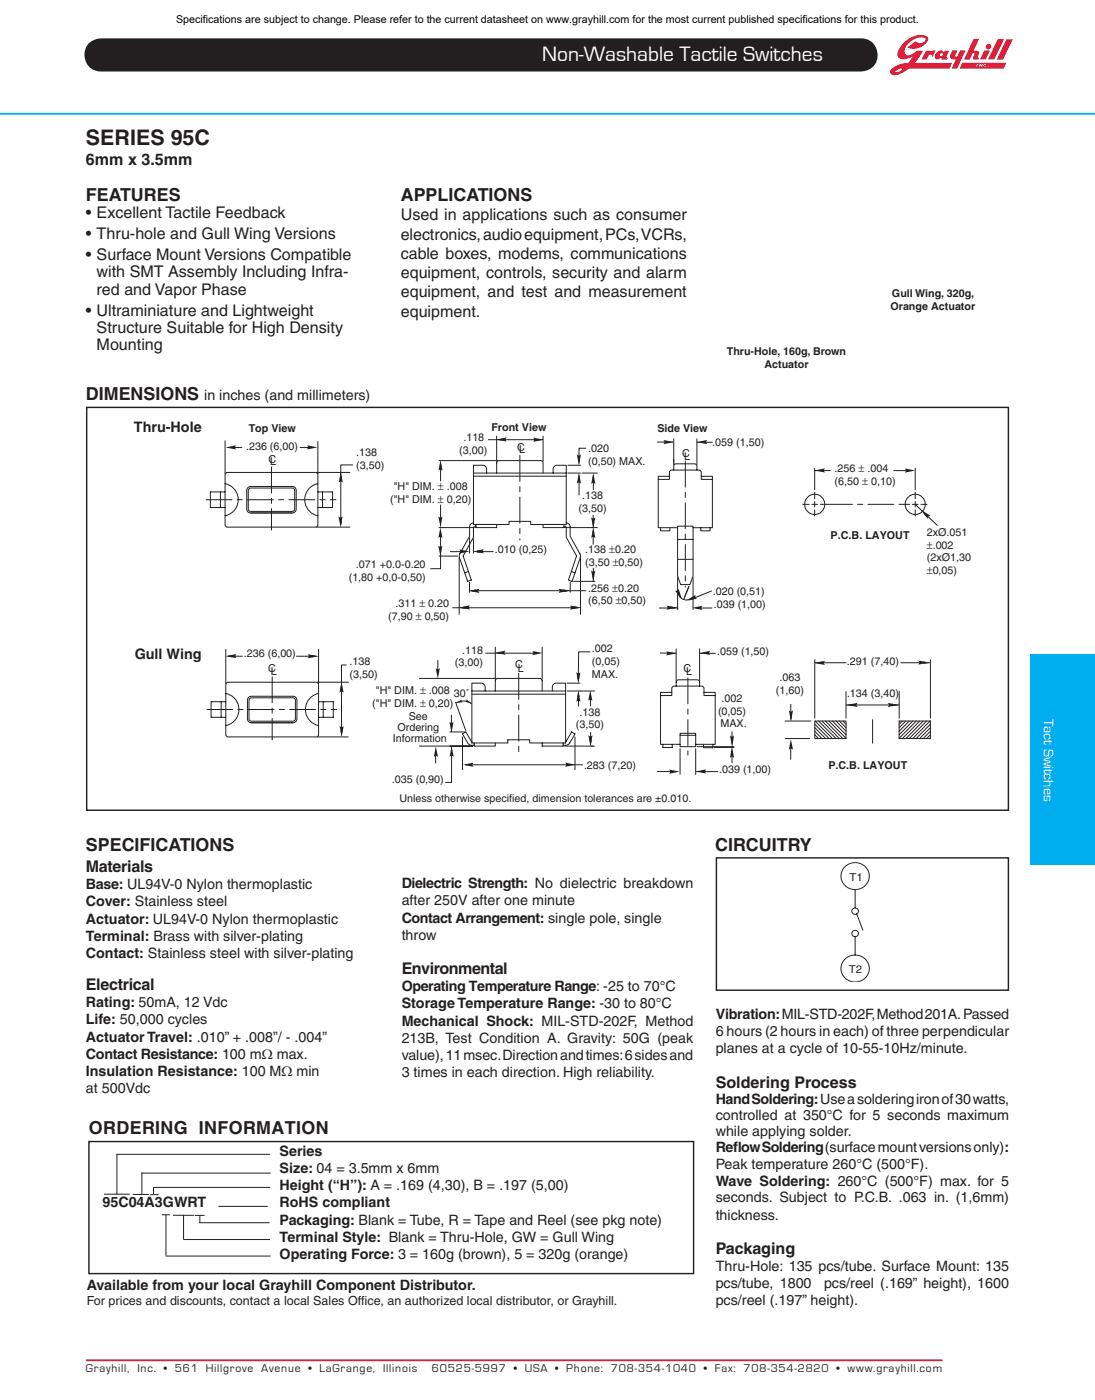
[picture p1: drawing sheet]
<svg xmlns="http://www.w3.org/2000/svg" width="216mm" height="276mm" viewBox="0 0 216 276" stroke-linecap="round" stroke-linejoin="round" font-family="sans-serif">
<defs><g id="words">
<text font-size="4.2" fill="#fff" x="106.9" y="12">Non-Washable Tactile Switches</text>
<text font-size="4.2" fill="#231f20" x="17" y="28.7">SERIES 95C</text>
<g font-size="3.5" fill="#231f20">
<text x="16.9" y="39.7">Feature</text>
<text x="30.9" y="39.7">s</text>
<text x="79" y="39.6">applicati</text>
<text x="96.3" y="39.6">o</text>
<text x="96.3" y="39.6">n</text>
<text x="96.3" y="39.6">s</text>
<text x="16.9" y="78.9">DIMENSIONS</text>
<text x="16.9" y="167.8">SPECIFIC</text>
<text x="30.7" y="167.8">A</text>
<text x="30.7" y="167.8">T</text>
<text x="37.6" y="167.8">IONS</text>
<text x="141" y="167.8">Ci rcuitry</text>
<text x="17.5" y="223.8">ORDERING INFORMA</text>
<text x="53.5" y="223.8">T</text>
<text x="58.4" y="223.8">ION</text>
</g>
<g font-size="3.2" fill="#231f20">
<text x="17" y="32.5">6mm x 3.5mm</text>
<text x="16.9" y="43.1">• Excellent Tactile Feedback</text>
<text x="16.9" y="47.2">• Thru-hole and Gull Wing Versions</text>
<text x="79" y="43.5">Used in applications such as consumer</text>
<text x="79" y="47.3">electronics,audioequipment,PCs,VCRs,</text>
<text x="16.9" y="51.4">• Surface Mount Versions Compatible</text>
<text x="79" y="51.1">cable boxes, modems, communications</text>
<text x="19" y="54.7">with SMT Assembly Including Infra-</text>
<text x="19" y="58.1">red and Vapor Phase</text>
<text x="79" y="54.9">equipment, controls, security and alarm</text>
<text x="79" y="58.7">equipment, and test and measurement</text>
<text x="16.9" y="62.3">• Ultraminiature and Lightweight</text>
<text x="19" y="65.7">Structure Suitable for High Density</text>
<text x="79" y="62.5">equipment.</text>
<text x="19" y="69">Mounting</text>
<text x="16.9" y="172.1">Materials</text>
<text x="16.9" y="195.3">Electrical</text>
<text x="79.2" y="192.2">Environmental</text>
<text x="141.1" y="214.6">Soldering Process</text>
<text x="141.1" y="247.4">Packaging</text>
</g>
<g font-size="2.9" fill="#231f20">
<text x="26.4" y="85.3">Thru-Hole</text>
<text x="26.6" y="130">Gull Wing</text>
</g>
<g font-size="2.8" fill="#231f20">
<text x="40.3" y="78.9">in inches (and millimeters)</text>
<text x="16.9" y="175.4">Base: UL94V-0 Nylon thermoplastic</text>
<text x="16.9" y="178.8">Cover: Stainless steel</text>
<text x="79.2" y="175.2">Dielectric Strength: No dielectric breakdown</text>
<text x="79.2" y="178.6">after 250V after one minute</text>
<text x="16.9" y="182.2">Actuator: UL94V-0 Nylon thermoplastic</text>
<text x="16.9" y="185.6">Terminal: Brass with silver-plating</text>
<text x="79.2" y="182">Contact Arrangement: single pole, single</text>
<text x="79.2" y="185.4">throw</text>
<text x="16.9" y="189">Contact: Stainless steel with silver-plating</text>
<text x="79.2" y="195.6">Operating Temperature Range: -25 to 70°C</text>
<text x="16.9" y="198.7">Rating: 50mA, 12 Vdc</text>
<text x="16.9" y="202.1">Life: 50,000 cycles</text>
<text x="79.2" y="198.9">Storage Temperature Range: -30 to 80°C</text>
<text x="79.2" y="202.3">Mechanical Shock: MIL-STD-202F, Method</text>
<text x="141.1" y="201.1">Vibration:MIL-STD-202F,Method201A.Passed</text>
<text x="16.9" y="205.5">Actuator Travel: .010” + .008”/ - .004”</text>
<text x="16.9" y="208.9">Contact Resistance: 100 mΩ max.</text>
<text x="79.2" y="205.7">213B, Test Condition A. Gravity: 50G (peak</text>
<text x="79.2" y="209.1">value),11msec.Directionandtimes:6sidesand</text>
<text x="141.1" y="204.4">6 hours (2 hours in each) of three perpendicular</text>
<text x="141.1" y="207.8">planes at a cycle of 10-55-10Hz/minute.</text>
<text x="16.9" y="212.3">Insulation Resistance: 100 MΩ min</text>
<text x="16.9" y="215.7">at 500Vdc</text>
<text x="79.2" y="212.5">3 times in each direction. High reliability.</text>
<text x="141.1" y="217.8">Hand Soldering:Useasolderingironof30watts,</text>
<text x="141.1" y="221">controlled at 350°C for 5 seconds maximum</text>
<text x="141.1" y="224.1">while applying solder.</text>
<text x="141.1" y="227.3">Ref</text>
<text x="144.5" y="227.3">low Soldering(surfacemountversionsonly):</text>
<text x="55.1" y="228.1">Series</text>
<text x="55.1" y="231.5">Size: 04 = 3.5mm x 6mm</text>
<text x="141.1" y="230.7">Peak temperature 260°C (500°F).</text>
<text x="20.2" y="238.2">95C04A3GWR</text>
<text x="37" y="238.2">T</text>
<text x="37" y="238.2">R</text>
<text x="55.1" y="234.8">Height (“H”): A = .169 (4,30), B = .197 (5,00)</text>
<text x="57.2" y="238.2">oHS compliant</text>
<text x="141.1" y="234.1">Wave Soldering: 260°C (500°F) max. for 5</text>
<text x="141.1" y="237.3">seconds. Subject to P.C.B. .063 in. (1,6mm)</text>
<text x="55.1" y="241.6">Packaging: Blank = Tube, R = Tape and Reel (see pkg note)</text>
<text x="55.1" y="245">T erminal Style: Blank = Thru-Hole, GW = Gull Wing</text>
<text x="141.1" y="240.6">thickness.</text>
<text x="55.1" y="248.4">Operating Force: 3 = 160g (brown), 5 = 320g (orange)</text>
<text x="141.1" y="250.8">Thru-Hole: 135 pcs/tube. Surface Mount: 135</text>
<text x="17.1" y="254.5">Available from your local Grayhill Component Distributor.</text>
<text x="141.1" y="254.2">pcs/tube, 1800</text>
<text x="141.1" y="257.6">pcs/reel (.197” height).</text>
<text x="162.5" y="254.2">pcs/reel (.169” height), 1600</text>
</g>
<text font-size="2.8" fill="#fff" x="205.8" y="141.8" transform="rotate(90 205.8 141.8)">Tact Switches</text>
<g font-size="2.5" fill="#231f20">
<text x="17.1" y="257.4">For prices and discounts, contact a local Sales Off</text>
<text x="71.2" y="257.4">ice, an authorized local distributor, or Grayhill.</text>
</g>
<g font-size="2.3" fill="#231f20">
<text x="17" y="270.8">Grayhill, Inc. • 561 Hillgrove Avenue • LaGrange, Illinois</text>
<text x="85.2" y="270.8">60525-5997 • USA • Phone: 708-354-1040 • Fax: 708-354-2820 • www.grayhill.com</text>
</g>
<text font-size="2.1" x="34.7" y="4.6">Specifications are subject to change. Please refer to the current datasheet on www.grayhill.com for the most current published specifications for this product.</text>
<g font-size="2.1" fill="#231f20">
<text x="175.9" y="58.6">Gull Wing, 320g,</text>
<text x="175.6" y="61.1">Orange Actuator</text>
<text x="143.3" y="70.1">Thru-Hole, 160g, Brown</text>
<text x="150.7" y="72.6">Actuator</text>
<text x="48.5" y="88.9">.236 (6,00)</text>
<text x="49" y="85.2">Top View</text>
<text x="70.2" y="89.9">.138</text>
<text x="90.5" y="89.5">(3,00)</text>
<text x="91.4" y="87">.118</text>
<text x="96.9" y="85">Front View</text>
<text x="101.9" y="89">C</text>
<text x="102.4" y="89.4">L</text>
<text x="116" y="89.3">.020</text>
<text x="129.6" y="85.2">Side View</text>
<text x="140.4" y="87.9">.059 (1,50)</text>
<text x="52.9" y="91.4">C</text>
<text x="53.3" y="91.7">L</text>
<text x="70.2" y="92.4">(3,50)</text>
<text x="116" y="91.8">(0,50) MAX.</text>
<text x="134.5" y="90.2">C</text>
<text x="134.9" y="90.7">L</text>
<text x="164.6" y="93.1">.256 ± .004</text>
<text x="164.6" y="95.6">(6,50 ± 0,10)</text>
<text x="76.9" y="99.2">(&quot;H&quot; DIM. ± 0,20)</text>
<text x="77.6" y="96.7">&quot;H&quot; DIM. ± .008</text>
<text x="114.1" y="101">(3,50)</text>
<text x="114.8" y="98.5">.138</text>
<text x="163.8" y="106.4">P.C.B. LAYOUT</text>
<text x="182.7" y="105.7">2xØ.051</text>
<text x="70.2" y="112.1">.071 +0.0-0.20</text>
<text x="97.6" y="109.1">.010 (0,25)</text>
<text x="115.4" y="109.2">.138 ±0.20</text>
<text x="115.4" y="111.7">(3,50 ±0,50)</text>
<text x="182.7" y="108.2">±.002</text>
<text x="182.7" y="110.7">(2xØ1,30</text>
<text x="182.7" y="113.2">±0,05)</text>
<text x="68.8" y="114.6">(1,80 +0,0-0,50)</text>
<text x="78" y="119.8">.311 ± 0.20</text>
<text x="116" y="116.7">.256 ±0.20</text>
<text x="116" y="119.2">(6,50 ±0,50)</text>
<text x="140.5" y="117.3">.020 (0,51)</text>
<text x="140.7" y="120">.039 (1,00)</text>
<text x="76.6" y="122.3">(7,90 ± 0,50)</text>
<text x="48.1" y="129.7">.236 (6,00)</text>
<text x="68.9" y="131.3">.138</text>
<text x="89.7" y="131.5">(3,00)</text>
<text x="91.1" y="129">.118</text>
<text x="101.6" y="131.8">C</text>
<text x="116.7" y="128.7">.002</text>
<text x="116.7" y="131.2">(0,05)</text>
<text x="141.4" y="129.2">.059 (1,50)</text>
<text x="167" y="131.2">.291 (7,40)</text>
<text x="52.9" y="132.6">C</text>
<text x="53.4" y="133.1">L</text>
<text x="68.9" y="133.8">(3,50)</text>
<text x="74.1" y="136.9">&quot;H&quot; DIM. ± .008</text>
<text x="89.5" y="137.5">30˚</text>
<text x="102.1" y="132.5">L</text>
<text x="116.7" y="133.7">MAX.</text>
<text x="134.8" y="132.6">C</text>
<text x="135.3" y="133.2">L</text>
<text x="153" y="136.9">(1,60)</text>
<text x="153.7" y="134.4">.063</text>
<text x="167" y="137.5">.134 (3,40)</text>
<text x="73.4" y="139.4">(&quot;H&quot; DIM. ± 0,20)</text>
<text x="80.6" y="142">See</text>
<text x="113.5" y="143.7">(3,50)</text>
<text x="114.2" y="141.2">.138</text>
<text x="141.6" y="141">(0,05)</text>
<text x="142" y="143.5">MAX.</text>
<text x="142.3" y="138.5">.002</text>
<text x="77.5" y="146.3">Information</text>
<text x="78.4" y="144.2">Ordering</text>
<text x="77.3" y="154.6">.035 (0,90)</text>
<text x="115.1" y="151.8">.283 (7,20)</text>
<text x="141.8" y="152.6">.039 (1,00)</text>
<text x="163.3" y="151.7">P.C.B. LAYOUT</text>
<text x="78.8" y="158.2">Unless otherwise specif</text>
<text x="100.4" y="158.2">ied, dimension tolerances are ±0.010.</text>
</g>
<g font-size="2.1" fill="#282425">
<text x="167.5" y="173.7">T1</text>
<text x="167.4" y="192.1">T2</text>
</g>
</g></defs>
<g fill="#da1f3d">
<path d="M194 10h1.2l-.8 1.7h-1.2z"/>
<path d="M196.7 7.7h1.3l-2 4h-1.2z"/>
<path d="M198.4 7.7h1.3l-1.9 4h-1.3z"/>
<path d="M192 7.7h1.1l-1.1 2.3h.1a.63 .63 0 0 1 .9 .5l-.2 .6 .2 .6h-1.1a.56 .56 0 0 1 .2-.8v-.4h-.3l-.6 1.2h-1.1z"/>
<path d="M182.6 10h.9v.2l.7-.3 .2 .2-.6 1.2-.1-.4-.3-.1-.3 .1-.4 .8h-1z"/>
<path d="M187.8 10h1l-.4 .9 .1 .3 .3-.1 .5-1.1h1.1l-1.7 3.5h-1.1l.9-1.8a.96 .96 0 0 1-1.1-.2l-.1-.5z"/>
<path d="M189.7 12.4l-.5 1.1h8.7l.5-1.1zM192.7 12.7h.2l-.3 .4h-.2zM193.2 12.6h.1l.2 .4 .2-.4h.1l-.2 .5h-.2l-.1-.3-.2 .3h-.2zM194 12.7h.4l.1 .1-.3-.1-.2 .2 .1 .2 .3-.1-.4 .1zM194.7 13a.1 .1 0 0 1 .2 0 .1 .1 0 0 1-.2 0z"/>
<path d="M177.9 8.8a2.61 2.61 0 0 0-.9 2.3l.5 .5 .6 .1 .8-.1 1.1-.4-.9 1.2a4.1 4.1 0 0 0-3.6 1.7 .86 .86 0 0 0 1.2 .7l1.1-.3 1.4-1h8l.5-1.1h-7.3l1.6-2.4h-1.3l-.8 .6-.6 .3h-.5a1.23 1.23 0 0 1 0-2 3.4 3.4 0 0 1 3.5-1.4l.2 .1a1.12 1.12 0 0 1-.8 .9 1.12 1.12 0 0 1-1.2-.4l-1.6 1.2a3.1 3.1 0 0 0 4.1-1.5v-.4a2.96 2.96 0 0 0-3.7 .2zM176.4 14.2l.2-.2a1.76 1.76 0 0 1 1.4-.4l-.2 .1a1.68 1.68 0 0 1-1.4 .5z"/>
<path d="M184.8 10.3a.88 .88 0 0 0-.2 1.4l1-.3 .1 .3h1l.2-.3-.2-.3 .4-1.1h-.8l-.1 .3a.86 .86 0 0 0-1.4 0zM185.3 10.8a.33 .33 0 0 1 .6 0 .33 .33 0 0 1-.6 0z"/>
<circle cx="194.9" cy="9.2" r=".55"/>
</g>
<path d="M17.8 8.5a3.8 3.8 0 0 1 2.2-.8h149.7a3.1 3.1 0 0 1 3.2 3.1 3.1 3.1 0 0 1-3.2 3.1h-149.7a3.1 3.1 0 0 1-3-1.9 3.1 3.1 0 0 1 .8-3.5z" fill-rule="evenodd" fill="#231f20"/>
<path d="M17.8 8.5a3.8 3.8 0 0 1 2.2-.8h149.7a3.1 3.1 0 0 1 3.2 3.1 3.1 3.1 0 0 1-3.2 3.1h-149.7a3.1 3.1 0 0 1-3-1.9 3.1 3.1 0 0 1 .8-3.5z" fill="none" stroke="#231f20" stroke-width=".35"/>
<path d="M203.2 129.2h12.7v41.5h-12.7z" fill="#00aeef"/>
<path d="M17 268.4h168.8" fill="none" stroke="#ed1a33" stroke-width=".35"/>
<path d="M-.1 22.5h216" fill="none" stroke="#00aeef" stroke-width=".35"/>
<path d="M17.1 80.4h181.7v79.5h-181.7zM141.3 169.3h57.5v26.1h-57.5z" fill="none" stroke="#231f20" stroke-width=".28"/>
<path d="M40.6 98.6h25.6M53.5 92.1v12.3M102.5 89.8v16.8M135.1 91v24.8M53.5 104.3v.3" fill="none" stroke="#231f20" stroke-width=".2" stroke-dasharray="5.1 1 1 1"/>
<path d="M97.9 86v5M107.1 86v5M115.5 88.4h-1.3v2.3M86.9 105.2v7h-2M90.5 110v11.2M93.6 116.5h21.9" fill="none" stroke="#231f20" stroke-width=".2"/>
<path d="M90.5 119.9l1.1-.2v.4z" fill="#231f20"/>
<path d="M86.6 90.9h11.5M86.9 92v2.9M86.9 99.6v4.2M86.6 104.1h6.9M86.6 109.7h3.6M88.8 108.8h2.7M94.5 108.8h2.8" fill="none" stroke="#231f20" stroke-width=".2"/>
<path d="M86.9 90.9l.1 1.1h-.3z" fill="#231f20"/>
<path d="M94.4 108.8h.8" fill="none" stroke="#231f20" stroke-width=".2"/>
<path d="M93.4 108.8l1-.1v.3z" fill="#231f20"/>
<path d="M92.6 106.1v3M93.4 106.3v2.8" fill="none" stroke="#231f20" stroke-width=".2"/>
<path d="M92.6 116.5l1-.1v.3z" fill="#231f20"/>
<path d="M92.6 114.9v2M114.5 110v11.2" fill="none" stroke="#231f20" stroke-width=".2"/>
<path d="M113.4 119.7l1.1 .2-1.1 .2z" fill="#231f20"/>
<path d="M111.5 104.1h6.3M113.1 114.7h4.2" fill="none" stroke="#231f20" stroke-width=".2"/>
<path d="M111.4 116.4l1 .1-1 .2z" fill="#231f20"/>
<path d="M112.4 114.9v2" fill="none" stroke="#231f20" stroke-width=".2"/>
<g fill="#231f20">
<path d="M114 90.7h.3l-.1 1.1z"/>
<path d="M114.2 93.3l.1 1.1h-.3z"/>
</g>
<path d="M112 91.8h2.5M112 93.3h2.5M114.2 94.4v3.3M117 94.4v2.2" fill="none" stroke="#231f20" stroke-width=".2"/>
<g fill="#231f20">
<path d="M116.8 113.6h.4l-.2 1.1z"/>
<path d="M117 104.1l.2 1.1h-.4z"/>
</g>
<path d="M116.7 104.1h.3M117 104.9v2.5" fill="none" stroke="#231f20" stroke-width=".2"/>
<g fill="#231f20">
<path d="M116.8 103h.4l-.2 1.1z"/>
<path d="M117 93.3l.2 1.1h-.4z"/>
</g>
<path d="M44.9 88.3h2.8M96.3 86.8h10.7M114.8 93.3h3" fill="none" stroke="#231f20" stroke-width=".2"/>
<path d="M97.9 86.8l1.1-.2v.3z" fill="#231f20"/>
<path d="M44.4 87v6.5M62.4 93.2h6.6M62.4 104h6.6" fill="none" stroke="#231f20" stroke-width=".2"/>
<path d="M106 86.6l1.1 .2-1.1 .1z" fill="#231f20"/>
<path d="M62.7 87.1v6.4M69.5 91.7h-2.3v11.7" fill="none" stroke="#231f20" stroke-width=".2"/>
<g fill="#231f20">
<path d="M67 102.8h.4l-.2 1.2z"/>
<path d="M67.2 93.2l.2 1.3h-.4z"/>
</g>
<g fill="none" stroke="#231f20" stroke-width=".2">
<path d="M43.5 97.1v3M44.4 95.4a3.2 3.2 0 0 1 2.6 3.2 3.2 3.2 0 0 1-2.6 3.2M44.4 97.1h-2.9v3h2.9M44.6 93.3h17.8l.3 .4-.1 10.1-.4 .2-17.6-.1-.2-.4v-9.8zM48.9 96.2l.5-.2h8.2a.76 .76 0 0 1 .8 .8v3.6a.77 .77 0 0 1-.8 .8h-8.2a.77 .77 0 0 1-.8-.8v-3.6zM49.2 96.4h8.7l.2 .4-.1 3.9-.4 .2-8.4-.1-.2-.4v-3.6zM62.7 95.4a3.2 3.2 0 0 0-2.6 3.2 3.2 3.2 0 0 0 2.6 3.2M62.7 97.1h2.9v3h-2.9M63.6 97.1v3M93.4 93.3h18.2v10.2h-7v-.6h-4.2v.6h-7zM93.4 93.3v-1.5h1.8a.77 .77 0 0 1 .7 .8v.7M93.4 94h18.2"/>
<path d="M106.6 90.9h-8.4l-.3 .4v2M109.1 93.3v-.7a.77 .77 0 0 1 .7-.8h1.8v1.5M129.6 87.2h3.1M129.8 94.6h2.2v-1.4l.2-.4 .2-.1h5.4l.2 .1 .3 .4v1.4h2.2M132 94h-2.2v10.1h3.8M132.8 92.7l.1-1 .4-.2 3.9 .1 .2 .4v.7M132.8 86.6v5.1M137.4 86.6v5.1M137.4 87.3h3.1M138.3 94h2.2v10.1h-3.9M160.6 92.8h3.1M160.6 92.4v4.2"/>
<path d="M180.5 99.5l4.3 4.2M180.5 92.4v4.2M49.4 101.2h8.2M92.3 112.8l-.7 .2M93.4 103.2a.77 .77 0 0 0-.8 .7v1.9l-1.9 3.5-.2 .5 1.7 4.9 .7-.2-1.6-4.8 2.1-3.7v-1.9l.4-.2M93.8 103.5v.6h4.1v-.6M107.1 103.5v.6h4.1v-.6M111.6 103.2a.77 .77 0 0 1 .8 .7v1.9l1.9 3.5 .2 .5-1.7 4.9-.7-.2 1.6-4.8-2.1-3.7v-1.9l-.4-.2M112.7 112.8l.7 .2M130 120h3.7M130.2 104.1v.6h1.9v-.6M133.6 114v6.3"/>
<path d="M133.6 103.8h3v9.8l-.6 1.7h-1.8l-.6-1.7zM133.6 110.4h3M133.6 106.4h3M136.6 114v6.3M137.3 120h3.1M138.2 104.1v.6h1.8v-.6M130.2 128.9h3.1M137.9 128.9h3.1"/>
</g>
<path d="M181.6 100.6l1.3 .9-.4 .4z" fill="#231f20"/>
<g fill="none" stroke="#231f20" stroke-width=".2" stroke-dasharray="5.1 1 1 1">
<path d="M158.3 99.5h1.2M160.1 99.5h1.1M160.6 97.1v1.3M160.6 98.9v1.1M161.8 99.5h1.2M163 99.5h15.1M178.1 99.5h1.3M179.9 99.5h1.1M180.5 97.1v1.3M180.5 98.9v1.1M181.6 99.5h1.2M160.6 100.6v1.2"/>
<path d="M180.5 100.6v1.2M102.3 132.9v16.3M135.6 133.7v15.3"/>
</g>
<g fill="none" stroke="#231f20" stroke-width=".2">
<path d="M59.2 88.3h2.6M176.2 92.9h3.1M89.2 119.9h25M117 101.7v2.2M117 112.1v2.6M82.7 133.9h15.1M86.3 130.3v2.2M95.8 128.9h10M97.7 127.7v6.3M133.3 128v6.3M137.9 128v6.3M82.7 147.2h10.5"/>
<path d="M85.9 148.3v2.2M88.7 144.4h3M89 141.1v3.3M89 147.4v7h-1.1M91.2 145.4v6.5M91.8 150.9h23"/>
<circle cx="160.6" cy="99.5" r="1.99"/>
<circle cx="180.4" cy="99.5" r="1.99"/>
</g>
<g fill="#231f20">
<path d="M90.4 119.9l1.4-.2v.4z"/>
<path d="M113 119.6l1.4 .2-1.4 .3z"/>
<path d="M132.3 119.7l1.4 .2-1.4 .3z"/>
<path d="M111.1 116.3l1.4 .2-1.4 .3z"/>
<path d="M92.5 116.5l1.4-.2v.5z"/>
<path d="M93.3 108.8l1.4-.2v.5z"/>
</g>
<path d="M106.9 127.7v6.3M111.8 136.3h2.6M111.8 134.8h2.6M116.4 137.4v1.9M111.4 147.2h5.8M116.4 144.5v2.3" fill="none" stroke="#231f20" stroke-width=".2"/>
<path d="M116.3 146.1h.3l-.2 1.1z" fill="#231f20"/>
<path d="M114.1 137.4v1.9M114.4 136.3h2.8M116.3 128.6h-2.2l-.1 5.1M113.4 145.4v6.5M116.6 147.2h.3M134.1 147.7v5.1M137.2 147.7v5.1M137.5 147.3h7.2M144.4 147.3v.2" fill="none" stroke="#231f20" stroke-width=".2"/>
<path d="M144.3 144.3v2.1z" fill="#6c6d70" stroke="#231f20" stroke-width=".2"/>
<path d="M160.6 130.8h6.2M177.6 130.8h5.6M129.6 152.2h3.9M137.3 152.2h4.2M140.9 147.5h3.8M144.3 148.4v2.1M180 142.3l-2.7 2.7M180.7 142.3l-3.4 3.4M181.3 142.3l-3.4 3.4M182 142.3l-3.4 3.4M182.7 142.3l-3.4 3.4" fill="none" stroke="#231f20" stroke-width=".2"/>
<g fill="#231f20">
<path d="M144.3 147.5l.3 1.4h-.5z"/>
<path d="M114.1 136.1l.2 1.4h-.5z"/>
<path d="M155.7 140.9h.5l-.3 1.4z"/>
<path d="M144.1 146h.5l-.3 1.4z"/>
<path d="M116.2 145.8h.5l-.3 1.4z"/>
</g>
<g fill="none" stroke="#231f20" stroke-width=".2">
<path d="M160.6 130.2v11.5M166.8 139.1h10.5M154.8 142.3h5.1M154.8 145.7h4.8M155.9 146.9v2.9M160.7 142.9l2.8 2.8M160.7 145l.7 .7M160.7 143.6l2.1 2.1M160.7 144.3l1.4 1.4M160.7 142.3l3.4 3.4M161.4 142.3l3.4 3.4M162.1 142.3l3.4 3.4"/>
<path d="M162.8 142.3l3.4 3.4M163.4 142.3l3.4 3.4M164.1 142.3l2.7 2.7M164.8 142.3l2 2M165.5 142.3l1.3 1.3"/>
</g>
<path d="M160.6 130.8l1.4-.3v.5z" fill="#231f20"/>
<path d="M166.2 142.3l.6 .6" fill="none" stroke="#231f20" stroke-width=".2"/>
<path d="M166.8 139.1l1.4-.2v.4z" fill="#231f20"/>
<path d="M166.8 136.4v5.3M177.3 136.4v5.3M177.9 142.3l-.6 .6M178.6 142.3l-1.3 1.3M179.3 142.3l-2 2" fill="none" stroke="#231f20" stroke-width=".2"/>
<path d="M175.9 138.9l1.4 .2-1.4 .2z" fill="#231f20"/>
<path d="M183.4 142.3l-3.4 3.4M183.4 142.9l-2.8 2.8M183.4 145l-.7 .7M183.4 144.3l-1.4 1.4M183.4 143.6l-2.1 2.1" fill="none" stroke="#231f20" stroke-width=".2"/>
<path d="M182.1 130.5l1.3 .3-1.3 .2z" fill="#231f20"/>
<g fill="none" stroke="#231f20" stroke-width=".2">
<path d="M45 129.5h2.8M93 136.3v-1.5h1.9a.77 .77 0 0 1 .8 .8v.7M93 136.3h18.5M93 137h18.5M97.7 136.3v-2v-.2l.4-.2h8.6l.2 .4v2M108.9 136.3v-.7a.77 .77 0 0 1 .8-.8h1.8v1.5M111.5 136.3v10.3h-7.1v-.6h-4.3v.6h-7.1v-10.3M130.2 137.2h2.3v-1.4l.2-.4h.2h5.4l.4 .2 .1 .2v1.4h2.2M132.5 136.6h-2.3v10.3h3.9M133.3 135.4l.1-1 .4-.3 3.9 .1 .2 .4v.8M138.8 136.6h2.2v10.3h-3.8M183.4 130.2v11.5"/>
<path d="M93 146.3l-1.1-1.9-.7 .4 1.2 2 .4 .2 .7 .1M93.5 146.6v.6h4.2v-.6M106.9 146.6v.6h4.2v-.6M111.5 146.3l1.2-1.9 .7 .4-1.2 2-.4 .2-.7 .1M130.7 146.9v.6h1.8v-.6M134.1 144.7h3.1v2.6h-3.1zM134.1 145.1h3.1M138.7 146.9v.6h1.9v-.6M160.7 142.3h6.1v3.4h-6.1zM177.3 142.3h6.1v3.4h-6.1z"/>
</g>
<path d="M40.8 140h25.6M53.7 133.5v12.3M53.7 145.7v.3M172 142v4.6" fill="none" stroke="#231f20" stroke-width=".2" stroke-dasharray="5.1 1 1 1"/>
<g fill="#231f20">
<path d="M44.5 129.5l1.3-.2v.4z"/>
<path d="M97.8 128.8l1.2-.2v.5z"/>
</g>
<path d="M44.5 128.1v6.8M62.6 134.6h6.1M62.8 128.1v6.8M62.6 145.4h6" fill="none" stroke="#231f20" stroke-width=".2"/>
<path d="M61.6 129.3l1.2 .2-1.2 .2z" fill="#231f20"/>
<path d="M68.3 131.2h-1v13.6" fill="none" stroke="#231f20" stroke-width=".2"/>
<g fill="#231f20">
<path d="M67.1 144.1h.4l-.2 1.3z"/>
<path d="M67.3 134.6l.2 1.3h-.4z"/>
</g>
<path d="M43.6 138.5v3M44.5 136.8a3.2 3.2 0 0 1 2.6 3.2 3.2 3.2 0 0 1-2.6 3.2M44.5 138.5h-2.9v3h2.9M44.7 134.7h17.9l.2 .4v10.1l-.4 .2-17.7-.1-.2-.4v-9.8zM49 137.6l.6-.2h8.2a.77 .77 0 0 1 .7 .7v3.7a.77 .77 0 0 1-.7 .8h-8.2a.77 .77 0 0 1-.8-.8v-3.7zM49.3 137.7h8.7l.2 .4v4l-.4 .2-8.5-.1-.2-.4v-3.7zM58.5 129.5h3.4M62.8 136.8a3.2 3.2 0 0 0-2.6 3.2 3.2 3.2 0 0 0 2.6 3.2M62.8 138.5h2.9v3h-2.9M63.7 138.5v3M49.6 142.6h8.2" fill="none" stroke="#231f20" stroke-width=".2"/>
<g fill="#231f20">
<path d="M113.8 133.4h.5l-.3 1.4z"/>
<path d="M44.5 88.3l2-.4-.2 .4 .2 .4z"/>
<path d="M97.8 86.7l2.1-.4-.3 .4 .3 .4z"/>
<path d="M105.1 86.4l2.1 .3-2.1 .5 .3-.5z"/>
<path d="M130.8 86.8l2.1 .4-2.1 .4 .3-.4z"/>
<path d="M113.7 89.7l.5 .2 .3-.2-.3 2z"/>
<path d="M116.6 102.1l.4 .2 .4-.2-.4 2z"/>
<path d="M92.5 116.6l2-.4-.2 .4 .2 .4z"/>
<path d="M91.3 150.9l2.1-.4-.3 .4 .3 .4z"/>
<path d="M85.9 147.3l.5 2-.5-.2-.4 .2z"/>
<path d="M60.7 129.1l2 .4-2 .4 .2-.4z"/>
<path d="M89 147.3l.5 2-.5-.2-.3 .2z"/>
<path d="M67.3 134.6l.5 2-.5-.2-.4 .2z"/>
<path d="M116.4 136.2l.4 2-.4-.2-.4 .2z"/>
<path d="M114 136.4l.5 2.1-.5-.3-.4 .3z"/>
<path d="M113.6 132.6l.5 .3 .3-.3-.3 2.1z"/>
<path d="M143.9 145.1l.5 .3 .3-.3-.3 2.1z"/>
<path d="M155.5 140.2l.5 .2 .4-.2-.4 2z"/>
<path d="M144.3 147.4l.4 2.1-.4-.2-.4 .2z"/>
<path d="M155.9 145.8l.5 2.1-.5-.3-.4 .3z"/>
<path d="M136.5 119.9l2-.4-.3 .4 .3 .4z"/>
<path d="M138 128.8l2-.4-.2 .4 .2 .4z"/>
<path d="M160.6 130.8l2.1-.4-.3 .4 .3 .4z"/>
<path d="M167.1 139.1l2-.4-.3 .4 .3 .4z"/>
<path d="M97.6 128.8l2.1-.4-.3 .4 .3 .4z"/>
<path d="M44.6 129.5l2-.5-.2 .5 .2 .4z"/>
<path d="M89.9 138.7l1.2-.6-.1 .3 .2 .2z"/>
<path d="M92 138l1 .8-1.3-.3 .3-.2z"/>
<path d="M85.9 131.8l.4 .3 .4-.3-.4 2.1z"/>
<path d="M88.6 142.4l.4 .3 .4-.3-.4 2.1z"/>
<path d="M66.9 143.3l.5 .2 .4-.2-.4 2z"/>
<path d="M116 145.1l.4 .2 .4-.2-.4 2z"/>
<path d="M135.4 118.4l1.8-1-.1 .5 .3 .3z"/>
<path d="M133.1 116.6h.5l.2-.4 .6 2z"/>
<path d="M86.4 101.9l.5 .3 .3-.3-.4 2.1z"/>
<path d="M93.3 108.8l2.1-.4-.3 .4 .3 .4z"/>
<path d="M90.6 108.4l2 .4-2 .4 .2-.4z"/>
<path d="M86.4 107.7l.4 .2 .4-.2-.4 2z"/>
<path d="M117 93.4l.4 2.1-.4-.3-.4 .3z"/>
<path d="M86.8 90.8l.5 2.1-.5-.3-.3 .3z"/>
<path d="M86.8 104.1l.4 2-.4-.2-.4 .2z"/>
<path d="M117 104.1l.4 2.1-.4-.3-.4 .3z"/>
<path d="M131.4 119.5l2.1 .4-2.1 .4 .3-.4z"/>
<path d="M104.9 128.4l2.1 .4-2.1 .5 .3-.5z"/>
<path d="M131.3 128.5l2.1 .4-2.1 .4 .3-.4z"/>
<path d="M181.1 130.3l2 .4-2 .4 .2-.4z"/>
<path d="M175.1 138.7l2 .4-2 .4 .2-.4z"/>
<path d="M110.2 116.2l2 .3-2 .5 .2-.5z"/>
<path d="M112.4 119.5l2 .4-2 .4 .2-.4z"/>
<path d="M111.4 150.5l2.1 .4-2.1 .4 .3-.4z"/>
<path d="M131.9 151.8l2.1 .4-2.1 .5 .3-.5z"/>
<path d="M137.2 152.2l2-.4-.2 .4 .2 .4z"/>
<path d="M114.1 93.4l.5 2-.5-.2-.4 .2z"/>
<path d="M116.6 112.6l.4 .2 .4-.2-.4 2z"/>
<path d="M60.6 87.9l2 .4-2 .4 .2-.4z"/>
<path d="M67.2 93.1l.4 2.1-.4-.2-.4 .2z"/>
<path d="M66.7 101.9l.5 .3 .3-.3-.3 2.1z"/>
</g>
<path d="M106.6 90.9h.2l.3 .4v2" fill="none" stroke="#231f20" stroke-width=".2"/>
<g fill="#231f20">
<path d="M137.4 87.2l2-.4-.2 .4 .2 .4z"/>
<path d="M135.9 115.7l-1 2.4z"/>
</g>
<path d="M133.6 116.5v.1a1.79 1.79 0 0 0 2 1.8l1-.2M135.9 115.7l-1 2.4" fill="none" stroke="#231f20" stroke-width=".2"/>
<path d="M136.9 118l3.4-1.4z" fill="#231f20" stroke="#231f20" stroke-width=".2"/>
<g fill="#231f20">
<path d="M160.6 92.8l2.1-.4-.3 .4 .3 .4z"/>
<path d="M178.4 92.4l2.1 .4-2.1 .5 .3-.5z"/>
<path d="M181.7 100.7l1.8 1.1-.5 .1-.1 .5z"/>
<path d="M89.8 138.5l2 5.7z"/>
</g>
<path d="M89.8 138.5l2 5.7M90 138.7a2.57 2.57 0 0 1 3 .2" fill="none" stroke="#231f20" stroke-width=".2"/>
<path d="M90.6 119.9l2-.5-.2 .5 .2 .4z" fill="#231f20"/>
<g fill="none" stroke="#231f20" stroke-width=".2">
<path d="M155.9 139v2.9M20.5 235.6h5.1M23 227.8h30.3M23.1 227.7v8M26.2 235.7h3.2M27.9 231.5h25.5M28 231.4v4.2M29.6 235.7h1.7M30.3 234.3h23M30.3 234.2v1.4M31.9 239.7h1.6M32.7 239.7v8"/>
<path d="M34.1 239.8h4.1M36.2 239.7v4.9h17.1M38.4 239.8h1.9M39.4 239.8v1.5M43.1 238h9.7M32.6 247.8h20.8M39.3 241.2h13.8"/>
</g>
<path d="M17.5 225.2h119.3v26.1h-119.3z" fill="none" stroke="#231f20" stroke-width=".28"/>
<g fill="none" stroke="#282425" stroke-width=".2">
<path d="M166.4 171.2a2.72 2.72 0 0 1 4.3-.1 2.72 2.72 0 0 1-.9 4.1 2.71 2.71 0 0 1-3.3-.6 2.71 2.71 0 0 1-.1-3.4zM168.6 175.5v3.6M166.4 189.4a2.72 2.72 0 0 1 4.3-.1 2.72 2.72 0 0 1-.9 4.2 2.71 2.71 0 0 1-3.3-.7 2.71 2.71 0 0 1-.1-3.4zM168.6 184.8v3.6M168.9 180.3l1.2 3.2"/>
<circle cx="168.6" cy="179.8" r=".64"/>
<circle cx="168.6" cy="184.2" r=".64"/>
</g>
<use href="#words"/>
</svg>
